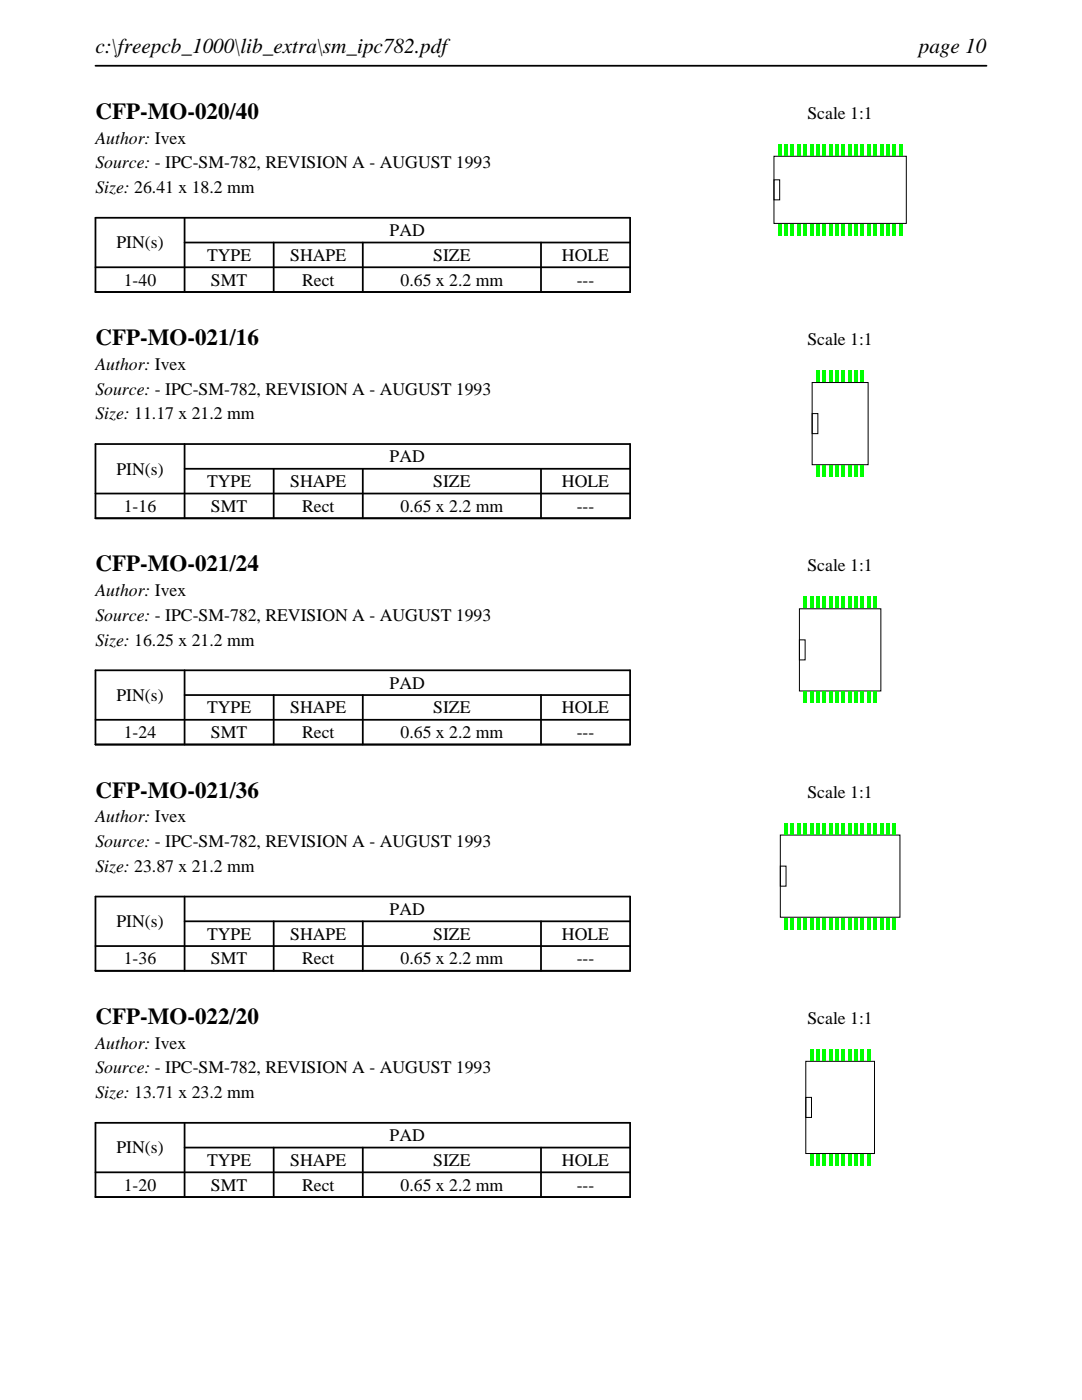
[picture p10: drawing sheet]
<svg xmlns="http://www.w3.org/2000/svg" width="216mm" height="279mm" viewBox="0 0 216 279" stroke-linecap="round" stroke-linejoin="round" font-family="sans-serif">
<defs><g id="words">
<g font-size="4.6">
<text x="19" y="23.7">CFP-MO-020/40</text>
<text x="19" y="68.9">CFP-MO-021/16</text>
<text x="19" y="114">CFP-MO-021/24</text>
<text x="19" y="159.2">CFP-MO-021/36</text>
<text x="19" y="204.3">CFP-MO-022/20</text>
</g>
<g font-size="4.2">
<text x="19" y="10.6">c:\freepcb_1000\lib_extra\sm_ipc782.pdf</text>
<text x="183.3" y="10.6">page 10</text>
</g>
<g font-size="3.5">
<text x="161.1" y="23.7">Scale 1:1</text>
<text x="19" y="28.6">Author: Ivex</text>
<text x="19" y="33.6">Source: - IPC-SM-782, REVISION A - AUGUST 1993</text>
<text x="19" y="38.5">Size: 26.41 x 18.2 mm</text>
<text x="77.8" y="47.1">PAD</text>
<text x="23.2" y="49.6">PIN(s)</text>
<text x="41.3" y="52.1">TYPE</text>
<text x="57.9" y="52.1">SHAPE</text>
<text x="86.4" y="52.1">SIZE</text>
<text x="112.1" y="52.1">HOLE</text>
<text x="24.7" y="57">1-40</text>
<text x="42.1" y="57">SMT</text>
<text x="60.3" y="57">Rect</text>
<text x="79.9" y="57">0.65 x 2.2 mm</text>
<text x="115.1" y="57">---</text>
<text x="161.1" y="68.9">Scale 1:1</text>
<text x="19" y="73.8">Author: Ivex</text>
<text x="19" y="78.7">Source: - IPC-SM-782, REVISION A - AUGUST 1993</text>
<text x="19" y="83.7">Size: 11.17 x 21.2 mm</text>
<text x="23.2" y="94.7">PIN(s)</text>
<text x="77.8" y="92.3">PAD</text>
<text x="41.3" y="97.2">TYPE</text>
<text x="57.9" y="97.2">SHAPE</text>
<text x="86.4" y="97.2">SIZE</text>
<text x="112.1" y="97.2">HOLE</text>
<text x="24.7" y="102.2">1-16</text>
<text x="42.1" y="102.2">SMT</text>
<text x="60.3" y="102.2">Rect</text>
<text x="79.9" y="102.2">0.65 x 2.2 mm</text>
<text x="115.1" y="102.2">---</text>
<text x="19" y="119">Author: Ivex</text>
<text x="161.1" y="114">Scale 1:1</text>
<text x="19" y="123.9">Source: - IPC-SM-782, REVISION A - AUGUST 1993</text>
<text x="19" y="128.8">Size: 16.25 x 21.2 mm</text>
<text x="77.8" y="137.4">PAD</text>
<text x="23.2" y="139.9">PIN(s)</text>
<text x="41.3" y="142.4">TYPE</text>
<text x="57.9" y="142.4">SHAPE</text>
<text x="86.4" y="142.4">SIZE</text>
<text x="112.1" y="142.4">HOLE</text>
<text x="24.7" y="147.3">1-24</text>
<text x="42.1" y="147.3">SMT</text>
<text x="60.3" y="147.3">Rect</text>
<text x="79.9" y="147.3">0.65 x 2.2 mm</text>
<text x="115.1" y="147.3">---</text>
<text x="161.1" y="159.2">Scale 1:1</text>
<text x="19" y="164.1">Author: Ivex</text>
<text x="19" y="169.1">Source: - IPC-SM-782, REVISION A - AUGUST 1993</text>
<text x="19" y="174">Size: 23.87 x 21.2 mm</text>
<text x="23.2" y="185">PIN(s)</text>
<text x="77.8" y="182.6">PAD</text>
<text x="41.3" y="187.5">TYPE</text>
<text x="57.9" y="187.5">SHAPE</text>
<text x="86.4" y="187.5">SIZE</text>
<text x="112.1" y="187.5">HOLE</text>
<text x="24.7" y="192.5">1-36</text>
<text x="42.1" y="192.5">SMT</text>
<text x="60.3" y="192.5">Rect</text>
<text x="79.9" y="192.5">0.65 x 2.2 mm</text>
<text x="115.1" y="192.5">---</text>
<text x="19" y="209.3">Author: Ivex</text>
<text x="161.1" y="204.3">Scale 1:1</text>
<text x="19" y="214.2">Source: - IPC-SM-782, REVISION A - AUGUST 1993</text>
<text x="19" y="219.1">Size: 13.71 x 23.2 mm</text>
<text x="77.8" y="227.8">PAD</text>
<text x="23.2" y="230.2">PIN(s)</text>
<text x="41.3" y="232.7">TYPE</text>
<text x="57.9" y="232.7">SHAPE</text>
<text x="86.4" y="232.7">SIZE</text>
<text x="112.1" y="232.7">HOLE</text>
<text x="24.7" y="237.6">1-20</text>
<text x="42.1" y="237.6">SMT</text>
<text x="60.3" y="237.6">Rect</text>
<text x="79.9" y="237.6">0.65 x 2.2 mm</text>
<text x="115.1" y="237.6">---</text>
</g>
</g></defs>
<path d="M19 13.1h177.8M19 43.5h106.7v14.8h-106.7zM19 53.3h106.7M36.8 48.4h88.9M36.8 43.5v14.8M54.6 48.4v9.9M72.4 48.4v9.9M107.9 48.4v9.9" fill="none" stroke="#000" stroke-width=".35"/>
<path d="M154.4 31.2h26.4v13.4h-26.4zM154.4 35.9h1.2v4h-1.2z" fill="none" stroke="#000" stroke-width=".2"/>
<g fill="#0f0">
<path d="M155.3 44.8h.6v2.2h-.6z"/>
<path d="M156.5 44.8h.7v2.2h-.7z"/>
<path d="M157.8 44.8h.6v2.2h-.6z"/>
<path d="M159.1 44.8h.6v2.2h-.6z"/>
<path d="M160.3 44.8h.7v2.2h-.7z"/>
<path d="M161.6 44.8h.6v2.2h-.6z"/>
<path d="M162.9 44.8h.6v2.2h-.6z"/>
<path d="M164.1 44.8h.7v2.2h-.7z"/>
<path d="M165.4 44.8h.7v2.2h-.7z"/>
<path d="M166.7 44.8h.6v2.2h-.6z"/>
<path d="M168 44.8h.6v2.2h-.6z"/>
<path d="M169.2 44.8h.7v2.2h-.7z"/>
<path d="M170.5 44.8h.6v2.2h-.6z"/>
<path d="M171.8 44.8h.6v2.2h-.6z"/>
<path d="M173 44.8h.7v2.2h-.7z"/>
<path d="M174.3 44.8h.6v2.2h-.6z"/>
<path d="M175.6 44.8h.6v2.2h-.6z"/>
<path d="M176.8 44.8h.7v2.2h-.7z"/>
<path d="M178.1 44.8h.7v2.2h-.7z"/>
<path d="M179.4 44.8h.6v2.2h-.6z"/>
<path d="M179.4 28.8h.6v2.2h-.6z"/>
<path d="M178.1 28.8h.7v2.2h-.7z"/>
<path d="M176.8 28.8h.7v2.2h-.7z"/>
<path d="M175.6 28.8h.6v2.2h-.6z"/>
<path d="M174.3 28.8h.6v2.2h-.6z"/>
<path d="M173 28.8h.7v2.2h-.7z"/>
<path d="M171.8 28.8h.6v2.2h-.6z"/>
<path d="M170.5 28.8h.6v2.2h-.6z"/>
<path d="M169.2 28.8h.7v2.2h-.7z"/>
<path d="M168 28.8h.6v2.2h-.6z"/>
<path d="M166.7 28.8h.6v2.2h-.6z"/>
<path d="M165.4 28.8h.7v2.2h-.7z"/>
<path d="M164.1 28.8h.7v2.2h-.7z"/>
<path d="M162.9 28.8h.6v2.2h-.6z"/>
<path d="M161.6 28.8h.6v2.2h-.6z"/>
<path d="M160.3 28.8h.7v2.2h-.7z"/>
<path d="M159.1 28.8h.6v2.2h-.6z"/>
<path d="M157.8 28.8h.6v2.2h-.6z"/>
<path d="M156.5 28.8h.7v2.2h-.7z"/>
<path d="M155.3 28.8h.6v2.2h-.6z"/>
</g>
<path d="M19 88.6h106.7v14.8h-106.7zM19 98.5h106.7M36.8 93.6h88.9M36.8 88.6v14.8M54.6 93.6v9.8M72.4 93.6v9.8M107.9 93.6v9.8" fill="none" stroke="#000" stroke-width=".35"/>
<path d="M162.1 76.3h11.1v16.4h-11.1zM162.1 82.5h1.1v4h-1.1z" fill="none" stroke="#000" stroke-width=".2"/>
<g fill="#0f0">
<path d="M162.9 92.9h.6v2.2h-.6z"/>
<path d="M164.1 92.9h.7v2.2h-.7z"/>
<path d="M165.4 92.9h.7v2.2h-.7z"/>
<path d="M166.7 92.9h.6v2.2h-.6z"/>
<path d="M168 92.9h.6v2.2h-.6z"/>
<path d="M169.2 92.9h.7v2.2h-.7z"/>
<path d="M170.5 92.9h.6v2.2h-.6z"/>
<path d="M171.8 92.9h.6v2.2h-.6z"/>
<path d="M171.8 73.9h.6v2.2h-.6z"/>
<path d="M170.5 73.9h.6v2.2h-.6z"/>
<path d="M169.2 73.9h.7v2.2h-.7z"/>
<path d="M168 73.9h.6v2.2h-.6z"/>
<path d="M166.7 73.9h.6v2.2h-.6z"/>
<path d="M165.4 73.9h.7v2.2h-.7z"/>
<path d="M164.1 73.9h.7v2.2h-.7z"/>
<path d="M162.9 73.9h.6v2.2h-.6z"/>
</g>
<path d="M19 133.8h106.7v14.8h-106.7zM36.8 138.7h88.9M36.8 133.8v14.8M54.6 138.7v9.9M72.4 138.7v9.9M107.9 138.7v9.9M19 143.7h106.7" fill="none" stroke="#000" stroke-width=".35"/>
<path d="M159.5 121.5h16.3v16.4h-16.3zM159.5 127.7h1.2v4h-1.2z" fill="none" stroke="#000" stroke-width=".2"/>
<g fill="#0f0">
<path d="M160.3 138.1h.7v2.2h-.7z"/>
<path d="M161.6 138.1h.6v2.2h-.6z"/>
<path d="M162.9 138.1h.6v2.2h-.6z"/>
<path d="M164.1 138.1h.7v2.2h-.7z"/>
<path d="M165.4 138.1h.7v2.2h-.7z"/>
<path d="M166.7 138.1h.6v2.2h-.6z"/>
<path d="M168 138.1h.6v2.2h-.6z"/>
<path d="M169.2 138.1h.7v2.2h-.7z"/>
<path d="M170.5 138.1h.6v2.2h-.6z"/>
<path d="M171.8 138.1h.6v2.2h-.6z"/>
<path d="M173 138.1h.7v2.2h-.7z"/>
<path d="M174.3 138.1h.6v2.2h-.6z"/>
<path d="M174.3 119.1h.6v2.2h-.6z"/>
<path d="M173 119.1h.7v2.2h-.7z"/>
<path d="M171.8 119.1h.6v2.2h-.6z"/>
<path d="M170.5 119.1h.6v2.2h-.6z"/>
<path d="M169.2 119.1h.7v2.2h-.7z"/>
<path d="M168 119.1h.6v2.2h-.6z"/>
<path d="M166.7 119.1h.6v2.2h-.6z"/>
<path d="M165.4 119.1h.7v2.2h-.7z"/>
<path d="M164.1 119.1h.7v2.2h-.7z"/>
<path d="M162.9 119.1h.6v2.2h-.6z"/>
<path d="M161.6 119.1h.6v2.2h-.6z"/>
<path d="M160.3 119.1h.7v2.2h-.7z"/>
</g>
<path d="M19 178.9h106.7v14.8h-106.7zM36.8 178.9v14.8M19 188.8h106.7M36.8 183.9h88.9M54.6 183.9v9.8M72.4 183.9v9.8M107.9 183.9v9.8" fill="none" stroke="#000" stroke-width=".35"/>
<path d="M155.7 166.7h23.9v16.4h-23.9zM155.7 172.9h1.1v4h-1.1z" fill="none" stroke="#000" stroke-width=".2"/>
<g fill="#0f0">
<path d="M156.5 183.3h.7v2.2h-.7z"/>
<path d="M157.8 183.3h.6v2.2h-.6z"/>
<path d="M159.1 183.3h.6v2.2h-.6z"/>
<path d="M160.3 183.3h.7v2.2h-.7z"/>
<path d="M161.6 183.3h.6v2.2h-.6z"/>
<path d="M162.9 183.3h.6v2.2h-.6z"/>
<path d="M164.1 183.3h.7v2.2h-.7z"/>
<path d="M165.4 183.3h.7v2.2h-.7z"/>
<path d="M166.7 183.3h.6v2.2h-.6z"/>
<path d="M168 183.3h.6v2.2h-.6z"/>
<path d="M169.2 183.3h.7v2.2h-.7z"/>
<path d="M170.5 183.3h.6v2.2h-.6z"/>
<path d="M171.8 183.3h.6v2.2h-.6z"/>
<path d="M173 183.3h.7v2.2h-.7z"/>
<path d="M174.3 183.3h.6v2.2h-.6z"/>
<path d="M175.6 183.3h.6v2.2h-.6z"/>
<path d="M176.8 183.3h.7v2.2h-.7z"/>
<path d="M178.1 183.3h.7v2.2h-.7z"/>
<path d="M178.1 164.3h.7v2.2h-.7z"/>
<path d="M176.8 164.3h.7v2.2h-.7z"/>
<path d="M175.6 164.3h.6v2.2h-.6z"/>
<path d="M174.3 164.3h.6v2.2h-.6z"/>
<path d="M173 164.3h.7v2.2h-.7z"/>
<path d="M171.8 164.3h.6v2.2h-.6z"/>
<path d="M170.5 164.3h.6v2.2h-.6z"/>
<path d="M169.2 164.3h.7v2.2h-.7z"/>
<path d="M168 164.3h.6v2.2h-.6z"/>
<path d="M166.7 164.3h.6v2.2h-.6z"/>
<path d="M165.4 164.3h.7v2.2h-.7z"/>
<path d="M164.1 164.3h.7v2.2h-.7z"/>
<path d="M162.9 164.3h.6v2.2h-.6z"/>
<path d="M161.6 164.3h.6v2.2h-.6z"/>
<path d="M160.3 164.3h.7v2.2h-.7z"/>
<path d="M159.1 164.3h.6v2.2h-.6z"/>
<path d="M157.8 164.3h.6v2.2h-.6z"/>
<path d="M156.5 164.3h.7v2.2h-.7z"/>
</g>
<path d="M19 224.1h106.7v14.8h-106.7zM19 234h106.7M36.8 229h88.9M36.8 224.1v14.8M54.6 229v9.9M72.4 229v9.9M107.9 229v9.9" fill="none" stroke="#000" stroke-width=".35"/>
<path d="M160.8 211.8h13.7v18.4h-13.7zM160.8 219h1.1v4h-1.1z" fill="none" stroke="#000" stroke-width=".2"/>
<g fill="#0f0">
<path d="M161.6 230.4h.6v2.2h-.6z"/>
<path d="M162.9 230.4h.6v2.2h-.6z"/>
<path d="M164.1 230.4h.7v2.2h-.7z"/>
<path d="M165.4 230.4h.7v2.2h-.7z"/>
<path d="M166.7 230.4h.6v2.2h-.6z"/>
<path d="M168 230.4h.6v2.2h-.6z"/>
<path d="M169.2 230.4h.7v2.2h-.7z"/>
<path d="M170.5 230.4h.6v2.2h-.6z"/>
<path d="M171.8 230.4h.6v2.2h-.6z"/>
<path d="M173 230.4h.7v2.2h-.7z"/>
<path d="M173 209.4h.7v2.2h-.7z"/>
<path d="M171.8 209.4h.6v2.2h-.6z"/>
<path d="M170.5 209.4h.6v2.2h-.6z"/>
<path d="M169.2 209.4h.7v2.2h-.7z"/>
<path d="M168 209.4h.6v2.2h-.6z"/>
<path d="M166.7 209.4h.6v2.2h-.6z"/>
<path d="M165.4 209.4h.7v2.2h-.7z"/>
<path d="M164.1 209.4h.7v2.2h-.7z"/>
<path d="M162.9 209.4h.6v2.2h-.6z"/>
<path d="M161.6 209.4h.6v2.2h-.6z"/>
</g>
<use href="#words"/>
</svg>
